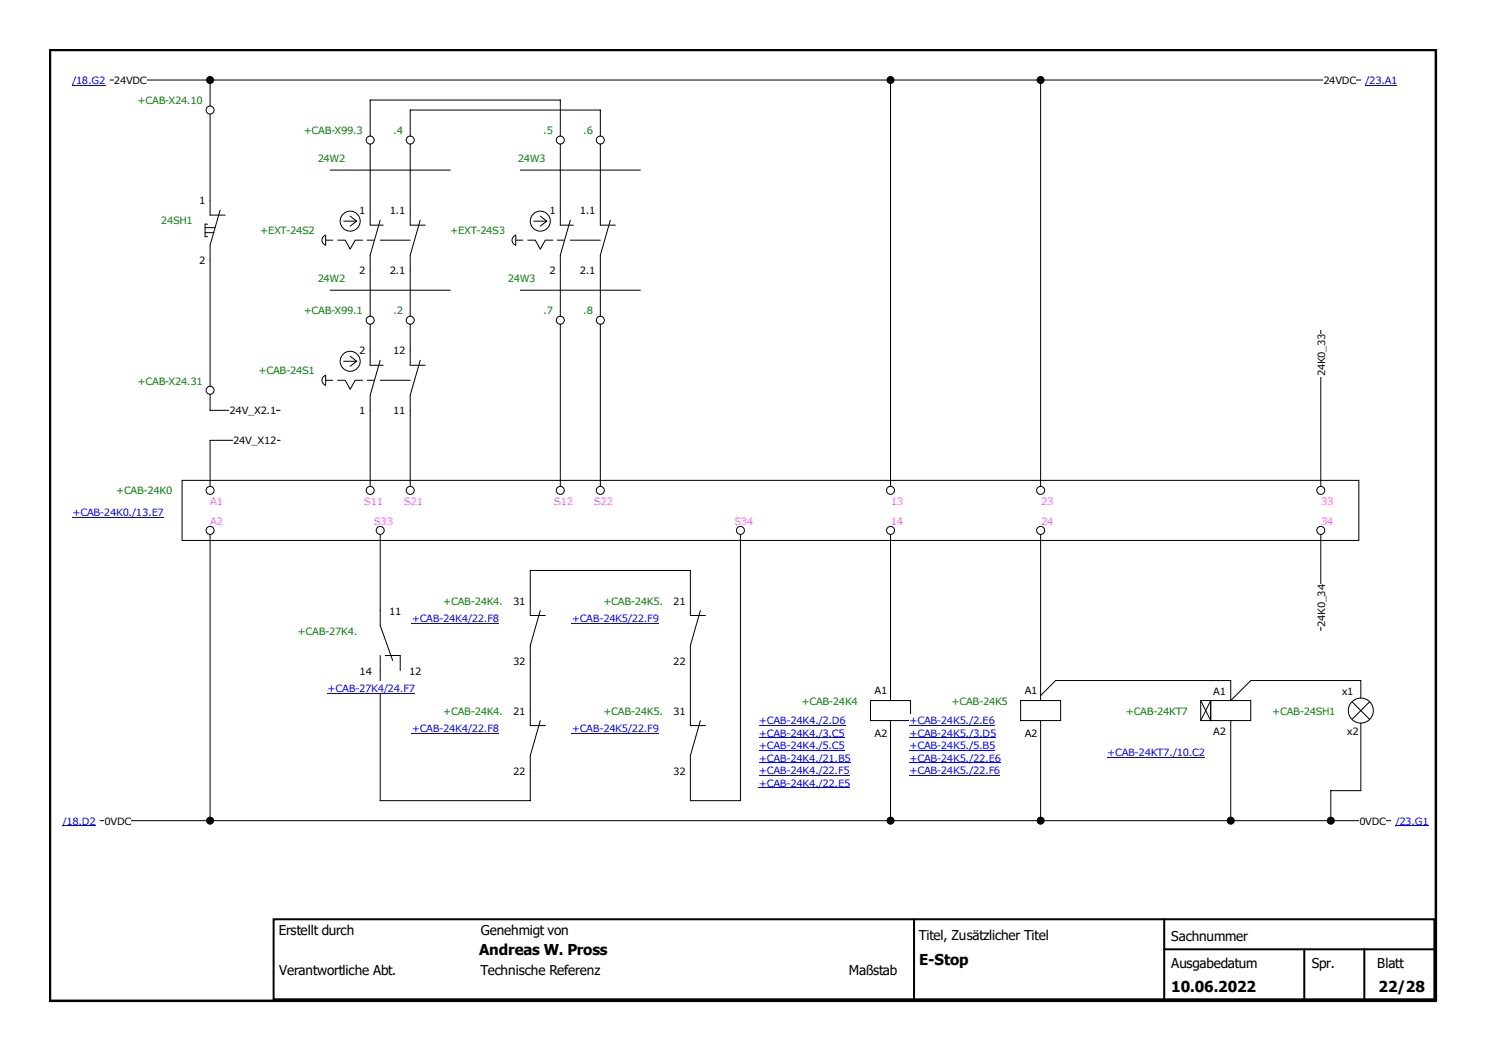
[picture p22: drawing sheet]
<svg xmlns="http://www.w3.org/2000/svg" width="297mm" height="210mm" viewBox="0 0 297 210" stroke-linecap="round" stroke-linejoin="round" font-family="sans-serif">
<defs><g id="words">
<g font-size="3">
<text x="95.8" y="190.8">Andreas W. Pross</text>
<text x="183.7" y="192.9">E-Stop</text>
<text x="234.1" y="198.2">10.06.2022</text>
<text x="275.5" y="198.2">22/28</text>
</g>
<g font-size="2.7">
<text x="55.7" y="186.8">Erstellt durch</text>
<text x="96.1" y="186.9">Genehmigt von</text>
<text x="183.7" y="187.8">Titel, Zusätzlicher Titel</text>
<text x="234.1" y="188">Sachnummer</text>
<text x="55.8" y="194.8">Verantwortliche Abt.</text>
<text x="96" y="194.9">Technische Referenz</text>
<text x="169.7" y="194.9">Maßstab</text>
<text x="234.1" y="193.4">Ausgabedatum</text>
<text x="262.2" y="193.4">Spr.</text>
<text x="275.3" y="193.4">Blatt</text>
</g>
<g font-size="2" fill="#00f">
<text x="14.4" y="16.8">/18.G2</text>
<text x="272.9" y="16.8">/23.A1</text>
<text x="14.5" y="103.1">+CAB-24K0./13.E7</text>
<text x="82.3" y="124.3">+CAB-24K4/22.F8</text>
<text x="114.3" y="124.3">+CAB-24K5/22.F9</text>
<text x="65.5" y="138.3">+CAB-27K4/24.F7</text>
<text x="82.3" y="146.3">+CAB-24K4/22.F8</text>
<text x="114.3" y="146.3">+CAB-24K5/22.F9</text>
<text x="151.7" y="144.7">+CAB-24K4./2.D6</text>
<text x="151.7" y="147.2">+CAB-24K4./3.C5</text>
<text x="151.7" y="149.7">+CAB-24K4./5.C5</text>
<text x="181.8" y="144.7">+CAB-24K5./2.E6</text>
<text x="181.8" y="147.2">+CAB-24K5./3.D5</text>
<text x="181.8" y="149.7">+CAB-24K5./5.B5</text>
<text x="151.7" y="152.2">+CAB-24K4./21.B5</text>
<text x="151.7" y="154.7">+CAB-24K4./22.F5</text>
<text x="181.8" y="152.2">+CAB-24K5./22.E6</text>
<text x="181.8" y="154.7">+CAB-24K5./22.F6</text>
<text x="221.3" y="151.1">+CAB-24KT7./10.C2</text>
<text x="151.7" y="157.2">+CAB-24K4./22.E5</text>
<text x="12.5" y="164.8">/18.D2</text>
<text x="278.9" y="164.8">/23.G1</text>
</g>
<g font-size="2">
<text x="22.8" y="16.8">24VDC</text>
<text x="264.5" y="16.8">24VDC</text>
<text x="39.8" y="40.8">1</text>
<text x="71.8" y="42.8">1</text>
<text x="77.9" y="42.8">1.1</text>
<text x="109.8" y="42.8">1</text>
<text x="115.9" y="42.8">1.1</text>
<text x="39.8" y="52.8">2</text>
<text x="71.8" y="54.8">2</text>
<text x="77.9" y="54.8">2.1</text>
<text x="109.8" y="54.8">2</text>
<text x="115.9" y="54.8">2.1</text>
<text x="71.8" y="70.8">2</text>
<text x="78.6" y="70.8">12</text>
<text x="264.9" y="75.2" transform="rotate(-90 264.9 75.2)">24K0_33</text>
<text x="45.9" y="82.8">24V_X2.1</text>
<text x="71.8" y="82.8">1</text>
<text x="78.6" y="82.8">11</text>
<text x="46.6" y="88.8">24V_X12</text>
<text x="77.8" y="122.9">11</text>
<text x="102.6" y="120.8">31</text>
<text x="134.6" y="120.8">21</text>
<text x="264.9" y="125.3" transform="rotate(-90 264.9 125.3)">24K0_34</text>
<text x="71.9" y="134.8">14</text>
<text x="81.8" y="134.8">12</text>
<text x="102.6" y="132.8">32</text>
<text x="134.6" y="132.8">22</text>
<text x="102.6" y="142.8">21</text>
<text x="134.6" y="142.8">31</text>
<text x="174.8" y="138.6">A1</text>
<text x="204.8" y="138.6">A1</text>
<text x="242.5" y="138.8">A1</text>
<text x="268.2" y="138.8">x1</text>
<text x="174.8" y="147.2">A2</text>
<text x="204.8" y="147.2">A2</text>
<text x="242.5" y="146.8">A2</text>
<text x="269.2" y="146.8">x2</text>
<text x="102.6" y="154.8">22</text>
<text x="134.6" y="154.8">32</text>
<text x="20.9" y="164.8">0VDC</text>
<text x="271.7" y="164.8">0VDC</text>
</g>
<g font-size="2" fill="#008000">
<text x="27.5" y="20.8">+CAB-X24.10</text>
<text x="60.7" y="26.8">+CAB-X99.3</text>
<text x="78.6" y="26.8">.4</text>
<text x="108.6" y="26.8">.5</text>
<text x="116.6" y="26.8">.6</text>
<text x="63.5" y="32.4">24W2</text>
<text x="103.5" y="32.4">24W3</text>
<text x="32.2" y="44.8">24SH1</text>
<text x="52" y="46.8">+EXT-24S2</text>
<text x="90" y="46.8">+EXT-24S3</text>
<text x="63.5" y="56.4">24W2</text>
<text x="101.5" y="56.4">24W3</text>
<text x="60.7" y="62.8">+CAB-X99.1</text>
<text x="78.6" y="62.8">.2</text>
<text x="108.6" y="62.8">.7</text>
<text x="116.6" y="62.8">.8</text>
<text x="27.5" y="76.8">+CAB-X24.31</text>
<text x="51.7" y="74.8">+CAB-24S1</text>
<text x="23.2" y="98.8">+CAB-24K0</text>
<text x="88.6" y="120.8">+CAB-24K4.</text>
<text x="120.6" y="120.8">+CAB-24K5.</text>
<text x="59.5" y="126.8">+CAB-27K4.</text>
<text x="88.6" y="142.8">+CAB-24K4.</text>
<text x="120.6" y="142.8">+CAB-24K5.</text>
<text x="160.2" y="140.8">+CAB-24K4</text>
<text x="190.2" y="140.8">+CAB-24K5</text>
<text x="225" y="142.8">+CAB-24KT7</text>
<text x="254.3" y="142.8">+CAB-24SH1</text>
</g>
<g font-size="2" fill="#f0f">
<text x="42" y="100.8">A1</text>
<text x="72.8" y="100.8">S11</text>
<text x="80.8" y="100.8">S21</text>
<text x="110.8" y="100.8">S12</text>
<text x="118.8" y="100.8">S22</text>
<text x="178.1" y="100.8">13</text>
<text x="208.1" y="100.8">23</text>
<text x="264.1" y="100.8">33</text>
<text x="42" y="104.8">A2</text>
<text x="74.8" y="104.8">S33</text>
<text x="146.8" y="104.8">S34</text>
<text x="178.1" y="104.8">14</text>
<text x="208.1" y="104.8">24</text>
<text x="264.1" y="104.8">34</text>
</g>
</g></defs>
<path d="M22 16h250" fill="none" stroke="#000" stroke-width=".2"/>
<g fill="#fff">
<path d="M22.8 14.8h6.5v2.4h-6.5z"/>
<path d="M264.5 14.8h6.5v2.4h-6.5z"/>
</g>
<path d="M20 164h258" fill="none" stroke="#000" stroke-width=".2"/>
<g fill="#fff">
<path d="M20.9 162.8h5.3v2.4h-5.3z"/>
<path d="M271.7 162.8h5.3v2.4h-5.3z"/>
</g>
<g fill="none" stroke="#000" stroke-width=".2">
<path d="M36.4 96h235.2v12h-235.2zM56 88h-14v9.2M42 106.8v57.2"/>
<circle cx="42" cy="98" r=".8"/>
<circle cx="42" cy="106" r=".8"/>
</g>
<circle cx="42" cy="164" r=".7" fill="#000" stroke="#000" stroke-width=".2"/>
<path d="M46.6 86.8h8.6v2.4h-8.6z" fill="#fff"/>
<g fill="none" stroke="#000" stroke-width=".2">
<path d="M42 22.8v20.2h3M41 46.5h1.8M41 45.5h2M41.5 44.8h-.5v2.5h.5M44 42l-2 7v28.2M42 78.8v3.2h14"/>
<circle cx="42" cy="22" r=".8"/>
<circle cx="42" cy="78" r=".8"/>
</g>
<path d="M45.9 80.8h9.3v2.4h-9.3z" fill="#fff"/>
<g fill="none" stroke="#000" stroke-width=".2">
<path d="M42 16v5.2M178 16v81.2M208 16v81.2M66 34h24M74 27.2v-7.2h38v7.2M74 28.8v16.2h2.6M82 28.8v16.2h3M82 27.2v-5.2h38v5.2M104 34h24M112 28.8v16.2h2.6M120 28.8v16.2h3M64.7 47.2l.4-.2v2a1.03 1.03 0 0 1-.4-1.8z"/>
<path d="M65.1 48h1.4M66 58h24M67.5 48h1.5l1 1.8 1-1.8h1.5M68.7 44.2h2.6M70 43.2l1.3 1-1.3 1M73.4 48h1.3M76 44l-2 7v12.2M76 48h6M84 44l-2 7v12.2M102.7 47.2l.4-.2v2a1.03 1.03 0 0 1-.4-1.8zM103.1 48h1.4M104 58h24"/>
<path d="M105.5 48h1.5l1 1.8 1-1.8h1.5M106.7 44.2h2.6M108 43.2l1.3 1-1.3 1M111.4 48h1.3M114 48h6M114 44l-2 7v12.2M122 44l-2 7v12.2M64.7 75.2l.4-.2v2a1.03 1.03 0 0 1-.4-1.8zM65.1 76h1.4M67.5 76h1.5l1 1.8 1-1.8h1.5M68.7 72.2h2.6M70 71.2l1.3 1-1.3 1"/>
<path d="M73.4 76h1.3M74 64.8v8.2h2.6M76 72l-2 7v18.2M76 76h6M82 64.8v8.2h3M84 72l-2 7v18.2M112 64.8v32.4M120 64.8v32.4M264 66v31.2"/>
<circle cx="74" cy="28" r=".8"/>
<circle cx="82" cy="28" r=".8"/>
<circle cx="112" cy="28" r=".8"/>
<circle cx="120" cy="28" r=".8"/>
<circle cx="70" cy="44.2" r="2"/>
<circle cx="108" cy="44.2" r="2"/>
<circle cx="70" cy="72.2" r="2"/>
<circle cx="74" cy="64" r=".8"/>
<circle cx="82" cy="64" r=".8"/>
<circle cx="112" cy="64" r=".8"/>
<circle cx="120" cy="64" r=".8"/>
<circle cx="74" cy="98" r=".8"/>
<circle cx="82" cy="98" r=".8"/>
<circle cx="112" cy="98" r=".8"/>
<circle cx="120" cy="98" r=".8"/>
<circle cx="178" cy="98" r=".8"/>
<circle cx="208" cy="98" r=".8"/>
<circle cx="264" cy="98" r=".8"/>
</g>
<g fill="#000" stroke="#000" stroke-width=".2">
<circle cx="42" cy="16" r=".7"/>
<circle cx="178" cy="16" r=".7"/>
<circle cx="208" cy="16" r=".7"/>
</g>
<path d="M262.8 66.7h2.5v8.5h-2.5z" fill="#fff"/>
<g fill="none" stroke="#000" stroke-width=".2">
<path d="M76 106.8v18.2l2.5 7M148 106.8v53.2h-10v-9l2-7M264 106.8v19.2M76 131v29h30v-9l2-7M77 131h3v3M108 122l-2 7v16h3M109 123h-3v-9h32v9h3M140 122l-2 7v16h3"/>
<circle cx="76" cy="106" r=".8"/>
<circle cx="148" cy="106" r=".8"/>
<circle cx="178" cy="106" r=".8"/>
<circle cx="208" cy="106" r=".8"/>
<circle cx="264" cy="106" r=".8"/>
</g>
<path d="M262.8 116.8h2.5v8.5h-2.5z" fill="#fff"/>
<g fill="none" stroke="#000" stroke-width=".2">
<path d="M178 106.8v33.2M208 106.8v33.2M174 140h8v4h-8zM204 140h8v4h-8zM208 139l3-3h35v4l4-4h22v3.5M240 140h2v4h-2zM240 140l2 4M242 140h8v4h-8zM242 140l-2 4M178 144v20M208 144v20M246 144v20"/>
<path d="M270.3 140.3l3.4 3.4M272 144.5v13.5h-6v6M273.7 140.3l-3.4 3.4"/>
<circle cx="272" cy="142" r="2.5"/>
</g>
<g fill="#000" stroke="#000" stroke-width=".2">
<circle cx="178" cy="164" r=".7"/>
<circle cx="208" cy="164" r=".7"/>
<circle cx="246" cy="164" r=".7"/>
<circle cx="266" cy="164" r=".7"/>
</g>
<path d="M14.5 101.1h18.2v2.4h-18.2z" fill="#fff"/>
<path d="M14.5 103.4h18.2" fill="none" stroke="#00f" stroke-width=".2"/>
<path d="M65.5 136.3h17.4v2.4h-17.4z" fill="#fff"/>
<path d="M65.5 138.5h17.4" fill="none" stroke="#00f" stroke-width=".2"/>
<path d="M82.3 144.3h17.4v2.4h-17.4z" fill="#fff"/>
<path d="M82.3 146.5h17.4" fill="none" stroke="#00f" stroke-width=".2"/>
<path d="M82.3 122.3h17.4v2.4h-17.4z" fill="#fff"/>
<path d="M82.3 124.6h17.4" fill="none" stroke="#00f" stroke-width=".2"/>
<path d="M114.3 122.3h17.4v2.4h-17.4z" fill="#fff"/>
<path d="M114.3 124.6h17.4" fill="none" stroke="#00f" stroke-width=".2"/>
<path d="M114.3 144.3h17.4v2.4h-17.4z" fill="#fff"/>
<path d="M114.3 146.5h17.4" fill="none" stroke="#00f" stroke-width=".2"/>
<path d="M151.7 142.7h17.3v2.4h-17.3z" fill="#fff"/>
<path d="M151.7 145h17.3" fill="none" stroke="#00f" stroke-width=".2"/>
<path d="M151.7 145.2h17.1v2.4h-17.1z" fill="#fff"/>
<path d="M151.7 147.5h17.1" fill="none" stroke="#00f" stroke-width=".2"/>
<path d="M151.7 147.7h17.1v2.4h-17.1z" fill="#fff"/>
<path d="M151.7 150h17.1" fill="none" stroke="#00f" stroke-width=".2"/>
<path d="M151.7 150.2h18.3v2.4h-18.3z" fill="#fff"/>
<path d="M151.7 152.5h18.3" fill="none" stroke="#00f" stroke-width=".2"/>
<path d="M151.7 152.7h18.1v2.4h-18.1z" fill="#fff"/>
<path d="M151.7 155h18.1" fill="none" stroke="#00f" stroke-width=".2"/>
<path d="M151.7 155.2h18.2v2.4h-18.2z" fill="#fff"/>
<path d="M151.7 157.5h18.2" fill="none" stroke="#00f" stroke-width=".2"/>
<path d="M181.8 142.7h17v2.4h-17z" fill="#fff"/>
<path d="M181.8 145h17" fill="none" stroke="#00f" stroke-width=".2"/>
<path d="M181.8 145.2h17.3v2.4h-17.3z" fill="#fff"/>
<path d="M181.8 147.5h17.3" fill="none" stroke="#00f" stroke-width=".2"/>
<path d="M181.8 147.7h17.1v2.4h-17.1z" fill="#fff"/>
<path d="M181.8 150h17.1" fill="none" stroke="#00f" stroke-width=".2"/>
<path d="M181.8 150.2h18.2v2.4h-18.2z" fill="#fff"/>
<path d="M181.8 152.5h18.2" fill="none" stroke="#00f" stroke-width=".2"/>
<path d="M181.8 152.7h18.1v2.4h-18.1z" fill="#fff"/>
<path d="M181.8 155h18.1" fill="none" stroke="#00f" stroke-width=".2"/>
<path d="M221.3 149.1h19.5v2.4h-19.5z" fill="#fff"/>
<path d="M221.3 151.4h19.5" fill="none" stroke="#00f" stroke-width=".2"/>
<path d="M14.4 14.8h6.6v2.4h-6.6z" fill="#fff"/>
<path d="M14.4 17h6.6" fill="none" stroke="#00f" stroke-width=".2"/>
<path d="M272.9 14.8h6.4v2.4h-6.4z" fill="#fff"/>
<path d="M272.9 17h6.4" fill="none" stroke="#00f" stroke-width=".2"/>
<path d="M12.5 162.8h6.6v2.4h-6.6z" fill="#fff"/>
<path d="M12.5 165h6.6" fill="none" stroke="#00f" stroke-width=".2"/>
<path d="M278.9 162.8h6.6v2.4h-6.6z" fill="#fff"/>
<path d="M278.9 165h6.6" fill="none" stroke="#00f" stroke-width=".2"/>
<path d="M10 10h277v190h-277z" fill="none" stroke="#000" stroke-width=".5"/>
<path d="M54.7 183.7h232v16h-232zM182.7 183.7v16M232.7 183.7v16M232.7 189.7h54M260.7 189.7v10M272.7 189.7v10" fill="none" stroke="#000" stroke-width=".4"/>
<use href="#words"/>
</svg>
